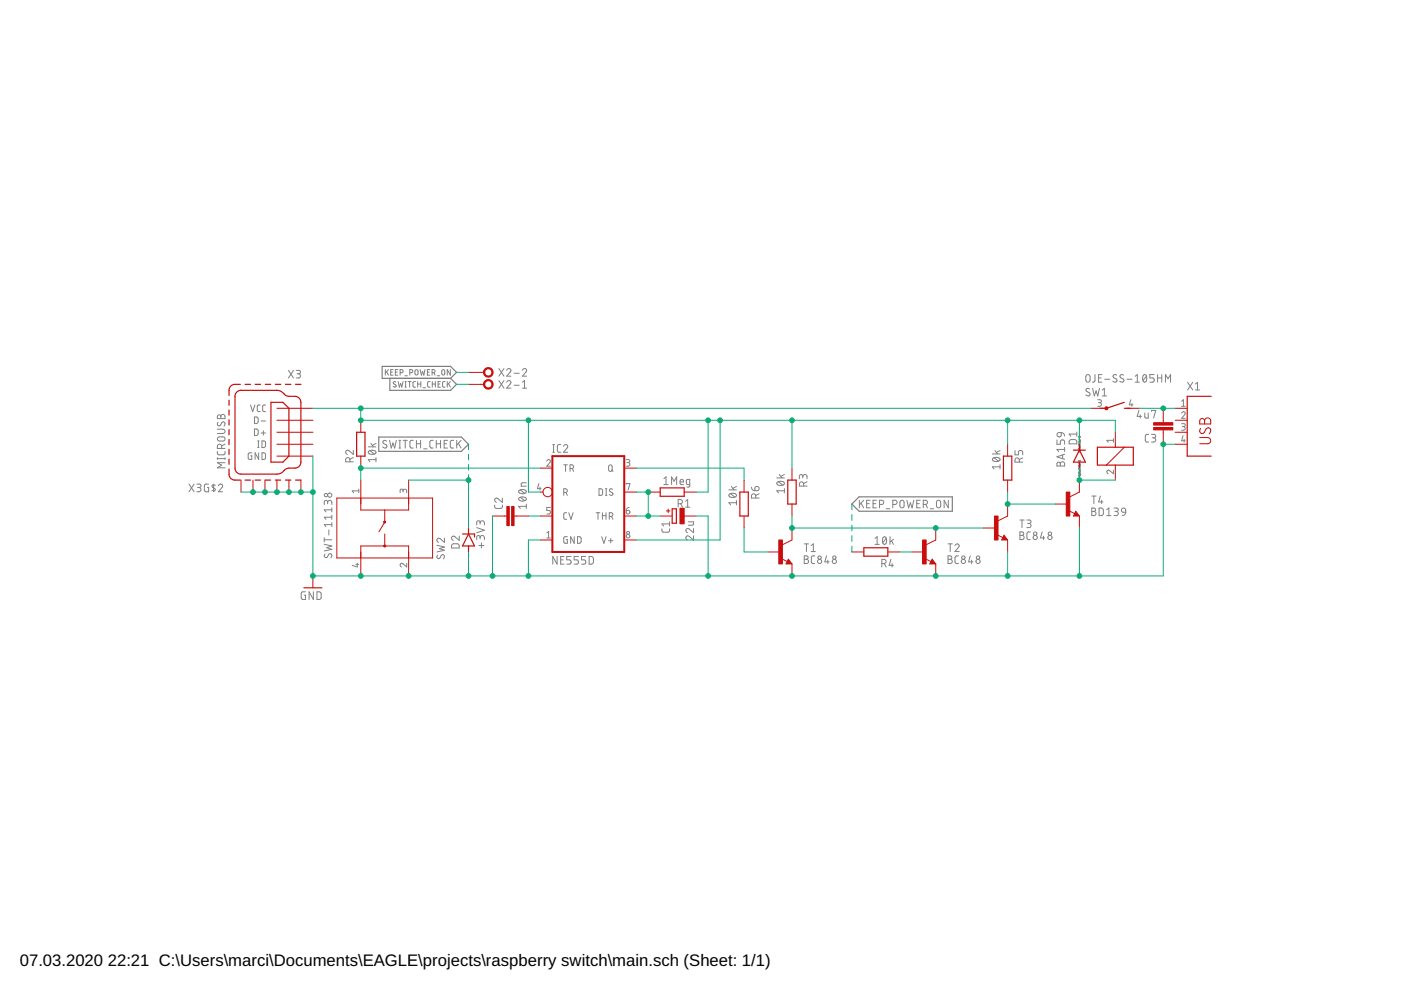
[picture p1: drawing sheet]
<svg xmlns="http://www.w3.org/2000/svg" width="297mm" height="210mm" viewBox="0 0 297 210" stroke-linecap="round" stroke-linejoin="round" font-family="sans-serif">
<defs><g id="words">
<g font-size="3.5">
<text x="4.2" y="204.7">07.03.2020</text>
<text x="22.9" y="204.7">22:21 C:\Users\marci\Documents\EAGLE\projects\raspberry switch\main.sch (Sheet: 1/1)</text>
</g>
</g></defs>
<g fill="none" stroke="#808080" stroke-width=".21">
<path d="M61.2 78.5l1 1.6M62.2 78.5l-1 1.6M62.8 78.5h.6a.36 .36 0 0 1 .3 .4 .36 .36 0 0 1-.3 .3h-.4M63.3 79.2a.44 .44 0 0 1 .4 .5 .44 .44 0 0 1-.4 .4h-.5M81.7 78.4v1.1M82 78.8l.4 .7M82.4 78.4l-.7 .7M82.8 78.9h.4M83.4 78.4h-.6v1.1h.6M83.8 78.9h.4M84.3 78.4h-.5v1.1h.5M84.8 79h.5l.2-.2-.1-.3-.6-.1v1.1"/>
<path d="M85.9 79.7h.5M86.9 79h.5l.1-.2v-.3l-.6-.1v1.1M88.1 78.4h.3l.2 .1v.9l-.2 .1h-.3l-.1-.3zM89.1 78.4l.2 1.1 .3-.7 .3 .7 .2-1.1M90.6 78.9h.4M91.1 78.4h-.5v1.1h.5M91.6 79h.5l.1-.2v-.3l-.6-.1v1.1M92 79l.2 .5M92.7 79.7h.5M93.8 78.4h.2l.3 .1v.9l-.3 .1-.3-.1zM95.5 78.4v1.1l-.7-1.1v1.1M105.8 78.1l1 1.7"/>
<path d="M106.8 78.1l-1 1.7M107.4 78.5a.44 .44 0 0 1 .7-.3 .44 .44 0 0 1 .1 .7l-.8 .9h.9M109 79.1h1.1M110.8 78.5a.44 .44 0 0 1 .6-.3 .44 .44 0 0 1 .1 .7l-.7 .9h.9M230.3 79.5l.4-.1 .3 .1 .1 1.1a.46 .46 0 0 1-.4 .4 .46 .46 0 0 1-.5-.4zM232.2 79.4l-.1 1.4-.5 .2M233.6 79.4h-.7v1.6h.7M236.7 79.5a.41 .41 0 0 0-.6 0 .41 .41 0 0 0 .1 .6l.5 .2a.44 .44 0 0 1-.1 .7 .44 .44 0 0 1-.7-.2M238.2 79.5a.41 .41 0 0 0-.6 0 .41 .41 0 0 0 0 .6l.5 .2a.44 .44 0 0 1 0 .7 .44 .44 0 0 1-.7-.2M240.7 79.8l.4-.4v1.6M242.4 79.5l.3-.1a.95 .95 0 0 1 0 1.6 1 1 0 0 1-.3-1.5zM243.1 79.8l-.8 .9"/>
<path d="M244.7 79.4h-.9v.7h.5a.45 .45 0 0 1 .4 .5 .45 .45 0 0 1-.4 .4h-.5M245.4 79.4v1.6M246.3 79.4v1.6M46.1 95.7v.5l.3 .2h1.1l.2-.2v-.5M46.1 91h1.2a.46 .46 0 0 1 .4 .5 .46 .46 0 0 1-.4 .4h-1.2M46.1 97.2h1.6M46.1 97v.4M46.2 88.1l.4-.1 .2 .3a.44 .44 0 0 1 .5-.4 .44 .44 0 0 1 .4 .4v.5h-1.6zM46.2 92.8l1.1-.2a.44 .44 0 0 1 .4 .5 .44 .44 0 0 1-.4 .4l-1.1-.1-.1-.3zM46.2 89.5a.41 .41 0 0 0-.1 .6 .41 .41 0 0 0 .6 .1l.3-.6a.44 .44 0 0 1 .7 .1 .44 .44 0 0 1-.2 .6M46.8 88.3v.5M47 95.1v-.5a.46 .46 0 0 0-.5-.4 .46 .46 0 0 0-.4 .4v.5h1.6"/>
<path d="M47.7 98.1h-1.6l.9 .5-.9 .6h1.6M47.7 97v.4M47.7 94.2l-.7 .3M53.1 85.9l.5 1.4 .4-1.4M53.4 96h-.5l-.3 .2v.9l.2 .3h.6v-.8h-.3M54 88.4h.5l.2 .2v.8l-.2 .4h-.5zM54 91h.5l.2 .2v.7l-.2 .4-.5 .1zM54.6 93.5h.3M54.6 94.9h.3M54.8 93.5v1.4M54.8 96v1.4l-.7-1.4v1.4M55.2 85.9h-.5l-.2 .3 .1 .9 .1 .1 .5 .1"/>
<path d="M55.4 89.3h.9M55.4 91.8h.9M55.5 93.5h.6l.2 .2v.9l-.2 .2-.6 .1zM55.5 96l.6 .1 .2 .2v.9l-.2 .2h-.6zM55.8 91.3v1M56.3 85.9h-.4l-.2 .3v.9l.2 .1 .4 .1M74.2 97.9v-.4a.46 .46 0 0 0-.5-.5 .46 .46 0 0 0-.4 .5v.4h1.6M74.9 95.5v.9l-.9-.8a.44 .44 0 0 0-.7 .1 .44 .44 0 0 0 .3 .7M74.9 97l-.7 .4M78.1 94.7h1.6M78.2 95.7a1.02 1.02 0 0 1 1.5 .2 .97 .97 0 0 1-1.6 0zM78.4 95.5l1 .8"/>
<path d="M78.6 94l.6 .7M79.7 97.5h-1.6l.3 .4M79.7 97v.9M79.7 94l-.7 .4M82 93.5l-.2-.1a.38 .38 0 0 0-.5 .1 .38 .38 0 0 0 .1 .5l.5 .3a.4 .4 0 0 1 0 .6 .4 .4 0 0 1-.6 0l-.2-.1M82.6 93.4l.4 1.6 .3-1.1 .4 1.1 .3-1.6M83.9 81l-.4-.1-.1 .3 .5 .4a.29 .29 0 0 1 0 .4 .29 .29 0 0 1-.4 0l-.1-.1M84.4 80.9l.3 1.2 .2-.8 .3 .8 .2-1.2M84.6 93.4h.3M84.6 95h.3M84.8 93.4v1.6M85.5 93.4h.9"/>
<path d="M85.9 82.1h.2M85.9 80.9h.2M85.9 93.4v1.6M86 80.9v1.2M86.5 80.9h.7M86.8 80.9v1.2M87.6 93.4h-.5l-.2 .3 .1 1.2 .6 .1M88.1 80.9h-.4l-.1 .3v.7l.5 .2M88.3 94.1h.9M88.3 93.4v1.6M88.6 80.9v1.2M88.6 81.4h.6"/>
<path d="M89.2 93.4v1.6M89.2 80.9v1.2M89.7 82.2h.5M89.8 95.2h.8M91.2 80.9h-.4l-.1 .3v.7l.5 .2M91.7 81.4h.6M91.7 80.9v1.2M91.9 93.4h-.5l-.3 .3 .1 1.1 .2 .2h.5M92.3 80.9v1.2M92.5 94.1h.9M92.5 93.4v1.6M92.9 81.4h.4"/>
<path d="M93.4 80.9h-.5v1.2h.5M93.4 93.4v1.6M94.2 94.1h.5M94.3 80.9h-.3l-.2 .3 .1 .8 .4 .1M94.8 80.9v1.2M94.9 93.4h-.7v1.6h.7M95.1 81.4l.4 .7M95.5 80.9l-.7 .7M96.2 93.4h-.5l-.2 .3v1.1l.2 .2h.5M96.8 93.4v1.6M97.2 94l.5 1M97.7 93.4l-.9 1"/>
<path d="M105.8 80.7l1 1.6M106.8 80.7l-1 1.6M107.4 81a.44 .44 0 0 1 .7-.3 .44 .44 0 0 1 .1 .7l-.8 .9h.9M109 81.7h1.1M110.8 82.3h.9M110.8 81l.4-.3v1.6M115.9 97.7a.38 .38 0 0 1 .6-.2 .38 .38 0 0 1 .1 .6l-.7 .7h.8M117.2 95.9h.4M117.2 94.3h.4M117.4 94.3v1.6M118.9 94.3h-.5l-.2 .3v1.1l.2 .2h.5M119.5 94.6a.44 .44 0 0 1 .6-.3 .44 .44 0 0 1 .1 .7l-.7 .9h.9"/>
<path d="M119.5 98.6h.8M119.9 98.6v1.3M120.9 99.3h.3a.39 .39 0 0 0 .4-.4 .39 .39 0 0 0-.4-.3h-.3v1.3M121.3 99.3l.3 .6M129.1 98.7l.3-.1 .3 .1 .1 .9a.38 .38 0 0 1-.4 .3 .38 .38 0 0 1-.4-.3zM129.6 99.7l.4 .2M132.8 97.5h.6l.1 .2-.1 .3-.5 .1M133.2 98.1a.39 .39 0 0 1 .4 .4 .39 .39 0 0 1-.4 .3h-.4M210.4 96.2h1.6M210.5 97.2a1.04 1.04 0 0 1 1.5 .2 .95 .95 0 0 1-1.6 0zM210.8 97l.9 .8M210.9 95.5l.6 .7"/>
<path d="M212 99h-1.6l.4 .4M212 98.5v.9M212 95.5l-.7 .4M215.2 95.5v.9h.7v-.5a.46 .46 0 0 1 .5-.4 .46 .46 0 0 1 .4 .4v.5M216.1 98v-.5a.46 .46 0 0 0-.4-.4 .46 .46 0 0 0-.5 .4v.5h1.6M216.8 97.1l-.7 .3M224.1 93.3v.9h.7v-.6a.46 .46 0 0 1 .5-.3 .46 .46 0 0 1 .4 .3v.6M224.2 98.1l.4-.1 .2 .3a.46 .46 0 0 1 .5-.4 .46 .46 0 0 1 .4 .4v.5h-1.6zM224.2 91.8l.8-.1v.6a.46 .46 0 0 1-.7 .3 .46 .46 0 0 1-.1-.8zM224.8 98.3v.5M225 91.7l.4 .2 .3 .5M225.3 96.5v.8"/>
<path d="M225.7 94.8v.9M225.7 96.3l-1.6 .6 1.6 .5M225.7 95.3h-1.6l.4 .4M226.8 93.3l.3-.1h.9l.3 .3v.6h-1.6zM228.3 91.6v.9M228.3 92h-1.6l.3 .5M228.7 98.7h.3v.2h-.2v-.2M228.7 93.6h.3v.2h-.2v-.2M228.7 95.2h.1M228.7 95.7l.1 .1 .2-.1v.2M228.7 99.3l.3 .1-.2 .1zM228.7 94.2l.3 .2h-.2z"/>
<path d="M228.8 100l.1 .1 .1-.1M228.8 94.9l.1 .1 .1-.1M228.8 95.2h.2M228.8 93v.2h.2M228.8 93.9v.2h.2M228.8 98.1v.1h.2M228.8 99v.1h.2M229 99.7v.1h-.2v-.1l.1 .1M229 98.4v.2l-.2-.2 .1 .2M229 95.5v-.2l-.2 .1v.1h.4M229 94.6v.2l-.2-.2 .1 .2M229 93.3v.2l-.2-.2 .1 .2"/>
<path d="M229 92.5v.2l-.2-.2-.1 .2M229 97.6v.2M229 97.7h-.3v.1M231 82.5a.41 .41 0 0 0-.6-.1 .41 .41 0 0 0-.1 .5l.6 .4a.38 .38 0 0 1 .2 .5 .38 .38 0 0 1-.6 .1l-.3-.2M231.6 82.3l.4 1.6 .4-1 .3 1 .4-1.6M232.7 84.8h.5l.3 .2-.2 .3-.4 .1M232.9 80.1h.6M233.1 85.4a.39 .39 0 0 1 .4 .4 .39 .39 0 0 1-.4 .3h-.4M233.7 82.7l.4-.4v1.6M233.7 83.9h.9M234.2 80.4h1.1M236.1 99.7v.8l-.8-.7a.38 .38 0 0 0-.6 .1 .38 .38 0 0 0 .3 .6"/>
<path d="M236.1 93.4h-1.4l.3 .4M236.1 93v.8M238.9 80.4h1.1M239.8 84.8l-.4 1h.8M240 85.5v.6M240.7 81h.9M241.5 87l-.4 1.3h.9M241.7 87.9v.7M242.7 87.6v.9l.3 .1h.4v-1M243.5 92.1l-.6 .1-.1 .3 .1 1.1 .6 .1M244.1 92.1h.6a.36 .36 0 0 1 .3 .4 .36 .36 0 0 1-.3 .3h-.4M244.1 87.2v-.2h.9l-.4 1.6"/>
<path d="M244.6 92.8a.46 .46 0 0 1 .4 .5 .46 .46 0 0 1-.4 .4h-.5M245.4 80.1h.9M247.1 81v-1.6l.5 .9 .6-.9v1.6M250.5 87.6a.38 .38 0 0 1 .6-.3 .38 .38 0 0 1 .1 .6l-.7 .8h.8M250.5 89.8l.6 .1 .2 .2-.2 .3h-.4M250.5 86.1h.8M250.5 85.1l.4-.3v1.3M250.8 92.4l-.3 1.1h.8M250.9 90.4a.39 .39 0 0 1 .4 .4 .39 .39 0 0 1-.4 .4h-.4M251.1 93.1v.7M251.8 81.1l1.1 1.6M252.9 81.1l-1.1 1.6"/>
<path d="M253.4 81.4l.5-.3v1.6M253.4 82.7h1M40.1 102.6l1 1.7M41.1 102.6l-1 1.7M41.7 102.6h.6a.36 .36 0 0 1 .3 .4 .36 .36 0 0 1-.3 .4h-.4M42.2 103.4a.46 .46 0 0 1 .4 .4 .46 .46 0 0 1-.4 .5h-.5M44.2 102.6l-.6 .1-.2 .1v1.4l.8 .1v-.9h-.2M45.3 102.6v1.7M45.7 102.9a.36 .36 0 0 0-.6-.1 .36 .36 0 0 0 0 .5l.5 .4v.2l-.3 .2-.4-.1M46.3 103a.44 .44 0 0 1 .6-.3 .44 .44 0 0 1 .2 .7l-.8 .9h.9M68.7 115.4l1.7 .4-1.1 .3 1.1 .4-1.7 .3M68.7 114.4h1.7"/>
<path d="M68.7 114v.9M68.9 117.5l-.1 .2a.38 .38 0 0 0 .1 .5 .38 .38 0 0 0 .5-.1l.3-.5a.4 .4 0 0 1 .6-.1 .4 .4 0 0 1 0 .6l-.2 .2M69.5 106.5a.44 .44 0 0 1 .4-.4 .44 .44 0 0 1 .5 .4v.5M69.5 106.8v-.4a.36 .36 0 0 0-.4-.3 .36 .36 0 0 0-.4 .3v.6M69.7 112.4v1M70.4 111.2h-1.7l.4 .5M70.4 107.7v.8M70.4 109.2v.9M70.4 110.8v.9M70.4 109.7h-1.7l.4 .4M70.4 108.1h-1.7l.4 .4M75.4 119.7h.7"/>
<path d="M75.8 119.4v.8l-1.1-.3M76.1 104.1h-1.4l.3 .4M76.1 103.7v.8M85.4 104.1a.39 .39 0 0 1 .4-.4 .39 .39 0 0 1 .4 .4v.4M85.4 104.3v-.4l-.3-.2-.2 .2-.1 .6M86.2 119.4v.8l-.8-.7a.38 .38 0 0 0-.6 .2 .38 .38 0 0 0 .3 .5M92.6 115.6l1.6 .4-1 .3 1 .4-1.6 .3M92.8 117.7l-.1 .2a.37 .37 0 0 0 .1 .5 .37 .37 0 0 0 .5-.1l.3-.5a.37 .37 0 0 1 .5-.1 .37 .37 0 0 1 .1 .5l-.2 .3M94.2 114.1v.9l-.9-.8a.44 .44 0 0 0-.7 .2 .44 .44 0 0 0 .4 .6M95.9 115.4l1.2-.1 .2 .3 .1 .6h-1.7zM97.4 113.7v.9l-.9-.8a.44 .44 0 0 0-.8 .1 .44 .44 0 0 0 .4 .7M101.1 111.9l1.6 .5-1.6 .6"/>
<path d="M101.5 115.7h1.1M101.8 114a.46 .46 0 0 1 .4-.5 .46 .46 0 0 1 .5 .5v.4M101.8 114.3v-.4a.36 .36 0 0 0-.4-.4 .36 .36 0 0 0-.3 .4v.5M101.8 110.8a.46 .46 0 0 1 .4-.4 .46 .46 0 0 1 .5 .4v.5M101.8 111.1v-.3a.36 .36 0 0 0-.4-.4 .36 .36 0 0 0-.3 .4v.5M102.1 115.1v1.1M104.9 107.1v.5l.3 .2h1.1l.2-.2v-.5M106.5 105.6v.9l-.9-.8a.44 .44 0 0 0-.7 .2 .44 .44 0 0 0 .3 .6M110.1 105.6a1.04 1.04 0 0 1 1.5 .2 .95 .95 0 0 1-1.6 0zM110.1 104a1.02 1.02 0 0 1 1.5 .2 .97 .97 0 0 1-1.6 0zM110.3 105.4l.9 .8M110.3 103.9l.9 .7"/>
<path d="M111.6 102.4h-.8l-.3 .2v.5h1.1M111.6 107.4h-1.6l.3 .4M111.6 106.9v.9M114.3 102.5l-.4 1.1h.8M114.5 103.3v.6M115.9 114.1h.8M115.9 113l.4-.3v1.4M116.7 107.6h-.8v.6h.5a.39 .39 0 0 1 .3 .4 .39 .39 0 0 1-.3 .4h-.5M118.1 118v1.6l-.9-1.6v1.6M118.9 118.7h.5M119.5 104.4h.4a.39 .39 0 0 0 .4-.4 .39 .39 0 0 0-.4-.4h-.4v1.4M119.6 118h-.7v1.6h.7"/>
<path d="M120 104.4l.3 .6M120.1 108.7h-.4l-.2 .3v.9l.2 .2h.4M120.3 113.8h-.6l-.2 .2v.9l.2 .3h.6v-.8h-.2M120.6 108.7l.5 1.4 .4-1.4M121.1 118h-.9v.7h.5a.46 .46 0 0 1 .4 .5 .46 .46 0 0 1-.4 .4h-.5M121.8 113.8v1.4l-.8-1.4v1.4M122.4 113.8h.6l.2 .2v.9l-.2 .2-.6 .1zM122.6 118h-.9v.7h.6a.46 .46 0 0 1 .3 .5 .46 .46 0 0 1-.3 .4h-.6M124.2 118h-.9v.7h.5a.46 .46 0 0 1 .4 .5 .46 .46 0 0 1-.4 .4h-.5M124.9 118h.6l.3 .3v.9l-.3 .4h-.6zM126.4 108.7h.8M126.8 108.7v1.4"/>
<path d="M127 103.6l.5 .1 .2 .2v.9l-.2 .2h-.5zM127.6 113.8l.4 1.4 .5-1.4M127.7 109.3h.8M127.7 108.7v1.4M128.4 103.6h.3M128.4 105h.3M128.5 108.7v1.4M128.5 103.6v1.4M129 114.6h1M129.2 109.5h.4a.39 .39 0 0 0 .4-.4 .39 .39 0 0 0-.4-.4h-.4v1.4M129.5 114.2v.9M129.6 109.5l.4 .6"/>
<path d="M129.9 103.8a.35 .35 0 0 0-.6-.1 .35 .35 0 0 0 .1 .5l.4 .3a.38 .38 0 0 1-.1 .6 .38 .38 0 0 1-.5-.3M132.8 108.2h.4a.39 .39 0 0 1 .3 .5 .39 .39 0 0 1-.4 .3 .39 .39 0 0 1-.3-.4zM132.8 102.7v-.2h.8l-.4 1.4M133.4 107.6l-.5 .2-.1 .4M140.3 112.1l.1 .5 .3 .2h1l.2-.2 .1-.5M140.8 101.5l.4-.4v1.6M140.8 102.7h.9M142 110.6v.9M142 111.1h-1.7l.4 .4M142.4 102.7v-1.6l.5 .9 .6-.9v1.6M143.8 106.8h.5a.44 .44 0 0 0 .4-.4 .44 .44 0 0 0-.4-.5h-.5v1.6M144.2 102.2h.7a.38 .38 0 0 0-.3-.5 .38 .38 0 0 0-.4 .3l.1 .7h.6"/>
<path d="M144.3 106.8l.4 .7M145.4 106.3l.4-.4v1.6M145.4 107.5h.8M145.9 110.6h1.1v.6l-.1 .1-1 .1M146.2 102.7h-.5l-.2-.1v-.7l.2-.2 .5-.1v1.4l-.1 .2-.5 .1M147 113.6v.9l-.9-.8a.44 .44 0 0 0-.7 .2 .44 .44 0 0 0 .4 .6M147 112.1v.8l-.9-.7a.44 .44 0 0 0-.7 .1 .44 .44 0 0 0 .4 .6M154.5 103.9h1.6M154.6 104.8a1 1 0 0 1 1.5 .2 .95 .95 0 0 1-1.6 0zM154.9 104.7l.9 .7M155.1 103.1l.5 .8M156.1 106.6h-1.6l.4 .4"/>
<path d="M156.1 106.1v.9M156.1 103.1l-.7 .4M159.3 103.3l.3 .6 .4 .1M160.1 103.3a.46 .46 0 0 1 .8 .1 .46 .46 0 0 1-.4 .6h-.5zM160.2 105.6v-.5a.46 .46 0 0 0-.4-.4 .46 .46 0 0 0-.5 .4v.5h1.7M161 104.7l-.8 .4M164.7 101.3h1.6M164.8 102.2a1 1 0 0 1 1.5 .3 .95 .95 0 0 1-1.6 0zM165.1 102.1l.8 .7M165.2 100.6l.6 .7M166.3 104.1h-1.6l.4 .4M166.3 103.6v.9"/>
<path d="M166.3 100.6l-.8 .4M170.2 101a.46 .46 0 0 1 .5-.4 .46 .46 0 0 1 .4 .4v.5M170.2 101.3v-.3a.36 .36 0 0 0-.4-.4 .36 .36 0 0 0-.3 .4v.5M170.4 103.1v-.5a.46 .46 0 0 0-.5-.4 .46 .46 0 0 0-.4 .4v.5h1.6M170.5 117.9h.5a.36 .36 0 0 1 .3 .3 .36 .36 0 0 1-.3 .4 .46 .46 0 0 1 .4 .4 .46 .46 0 0 1-.4 .5h-.5zM170.5 118.6h.5M170.5 115.3h.9M171 115.3v1.6M171.1 102.2l-.7 .3M172 115.7l.4-.4v1.6M172 116.9h.9M172.7 117.9h-.5l-.2 .3v1.1l.2 .2h.5"/>
<path d="M175.2 117.9l-.3 1.2h.9M175.5 118.8v.7M182.2 106.1v1.6M182.6 106.7l.5 1M183.1 106.1l-.9 1M183.7 106.8h.6M184.5 106.1h-.8v1.6h.8M185.1 106.8h.6M185.5 114.2l.5-.4v1.6M185.5 115.4h.9M185.8 106.1h-.7v1.6h.7M186.5 107h.4a.44 .44 0 0 0 .5-.5 .44 .44 0 0 0-.5-.4h-.4v1.6"/>
<path d="M187 119.5h.4a.46 .46 0 0 0 .5-.4 .46 .46 0 0 0-.5-.5h-.4v1.6M187.3 113.9l.2-.1a.97 .97 0 0 1 0 1.6 1 1 0 0 1-.2-1.5zM187.5 119.5l.4 .7M187.9 114.2l-.7 .9M187.9 107.9h.7M188.7 113.8v1.6M188.9 118.6l-.4 1.3h.9M189 114.7l.4 .7M189.1 119.5v.7M189.3 107h.4a.44 .44 0 0 0 .5-.5 .44 .44 0 0 0-.5-.4h-.4v1.6M189.4 114.3l-.7 .6M190.8 107.2a.46 .46 0 0 0 .4 .5 .46 .46 0 0 0 .5-.5v-.7a.44 .44 0 0 0-.5-.4 .44 .44 0 0 0-.4 .4v.7"/>
<path d="M192.3 106.1l.3 1.6 .4-1.1 .4 1.1 .3-1.6M194.4 106.8h.5M195.1 106.1h-.7v1.6h.7M195.7 107h.5a.44 .44 0 0 0 .4-.5 .44 .44 0 0 0-.4-.4h-.5v1.6M196.3 107l.3 .7M197.2 107.9h.8M198.7 106.2l.3-.1 .3 .1 .2 1a.46 .46 0 0 1-.5 .5 .46 .46 0 0 1-.5-.5zM201 117.9h.5a.36 .36 0 0 1 .3 .3 .36 .36 0 0 1-.3 .4 .46 .46 0 0 1 .4 .4 .46 .46 0 0 1-.4 .5h-.5zM201 118.6h.5M201 115.3h.9M201.1 106.1v1.6l-.9-1.6v1.6M201.5 115.3v1.6"/>
<path d="M202.5 115.7a.44 .44 0 0 1 .6-.4 .44 .44 0 0 1 .1 .7l-.7 .9h.9M203.2 117.9h-.5l-.2 .3v1.1l.2 .2h.5M205.7 117.9l-.3 1.2h.9M206 118.8v.7M216.2 112.8h.5a.37 .37 0 0 1 .4 .3 .37 .37 0 0 1-.4 .4 .44 .44 0 0 1 .4 .5 .44 .44 0 0 1-.4 .4h-.5zM216.2 113.5h.5M216.2 110.3h.9M216.7 110.3v1.6M217.7 110.3h.5a.36 .36 0 0 1 .4 .3 .36 .36 0 0 1-.4 .4h-.3M218.1 111a.44 .44 0 0 1 .5 .4 .44 .44 0 0 1-.5 .5h-.4M218.4 112.8l-.6 .1-.1 .3 .1 1 .2 .2h.4M221 112.8l-.4 1.2h.9"/>
<path d="M221.2 113.7v.7M228.7 100.3h.1M228.7 100.2v.1M228.7 100.2h.1M228.7 100.8l.1 .1 .2-.2v.2M228.8 100.3h.2M229 100.6v-.2l-.2 .1 .4 .1M231.5 107.7h.4a.36 .36 0 0 1 .4 .4 .36 .36 0 0 1-.4 .3 .44 .44 0 0 1 .5 .5 .44 .44 0 0 1-.5 .4h-.4zM231.5 108.4h.4M231.5 105.2h.9M231.9 105.2v1.6M233 107.7h.6l.3 .3v.9l-.3 .4h-.6z"/>
<path d="M233.3 105.2l-.4 1.2h.9M233.6 106.1v.7M234.6 109.3h.9M234.6 108.1l.5-.4v1.6M236.2 107.7h.5a.36 .36 0 0 1 .4 .4 .36 .36 0 0 1-.4 .3h-.3M236.6 108.4a.44 .44 0 0 1 .5 .5 .44 .44 0 0 1-.5 .4h-.4M237.9 107.8l.3-.1 .3 .1 .2 .8-.8-.1-.1-.3zM238.7 108.6l-.3 .6-.5 .1M64.8 125.5l-.8 .1v1.4l.8 .1v-.9h-.3M66.4 125.5v1.6l-.9-1.6v1.6M67.2 125.5h.6l.3 .3v1l-.3 .3h-.6z"/>
<circle cx="69.1" cy="105" r=".35"/>
<circle cx="69.9" cy="105" r=".44"/>
<circle cx="133.2" cy="113" r=".31"/>
<circle cx="133.2" cy="113.7" r=".39"/>
<circle cx="173.8" cy="119" r=".45"/>
<circle cx="173.8" cy="118.2" r=".36"/>
<circle cx="176.9" cy="118.2" r=".35"/>
<circle cx="176.9" cy="119" r=".46"/>
<circle cx="204.2" cy="119" r=".46"/>
<circle cx="204.3" cy="118.2" r=".36"/>
<circle cx="207.4" cy="119" r=".45"/>
<circle cx="207.4" cy="118.2" r=".35"/>
<circle cx="219.5" cy="113.2" r=".36"/>
<circle cx="219.5" cy="114" r=".46"/>
<circle cx="222.6" cy="114" r=".45"/>
<circle cx="222.6" cy="113.2" r=".36"/>
</g>
<path d="M81 77.7h14.5l1.3 1.3-1.3 1.2h-14.5zM80.3 92.7h17.5l1.5 1.5-1.5 1.5h-17.5zM82.7 80.2v2.6h12.8l1.3-1.3-1.3-1.3M180.6 106.9l1.5-1.6h19.8v3.1h-19.8z" fill="none" stroke="#808080" stroke-width=".25"/>
<g fill="none" stroke="#c90d0c" stroke-width=".21">
<path d="M99.3 79h3.3M58.7 86.6h7.6M58.7 89.1h7.6M58.7 91.7h7.6M58.7 94.2h7.6M58.7 96.7h7.6M76.5 89.1v2.6M76.5 96.7v2.6M99.3 81.5h3.3M114.6 99.3h2.5M132.4 99.3h2.5M167.9 99.3v2.5"/>
<path d="M213.6 94.2v2.5M231.4 86.6h2.5M236.5 91.7v3.1M236.5 98.6v3.2M238.4 94.8l-3.8 3.8M239 86.6h2.6M246.6 86.6v3M246.6 91.1v3.1M249.2 86.6h2.5M249.2 89.1h2.5M249.2 91.7h2.5M249.2 94.2h2.5"/>
<path d="M254.4 92.8h1.7a.66 .66 0 0 1 .6 .6 .66 .66 0 0 1-.6 .7h-1.7M254.6 90.8a.58 .58 0 0 0-.1 .9 .58 .58 0 0 0 .8 0l.4-.7a.58 .58 0 0 1 .9-.1 .58 .58 0 0 1-.1 .9l-.1 .2M254.6 88.8h.5l.3 .4a.65 .65 0 0 1 .6-.6 .65 .65 0 0 1 .7 .6v.7h-2.3v-.7zM255.4 89.2v.7M51.1 101.8v2.5M53.6 101.8v2.5M56.2 101.8v2.5M58.7 101.8v2.5M61.3 101.8v2.5M63.8 101.8v2.5M71.4 105.6h20.3v12.7h-20.3zM76.5 101.8v6.3h10.1v-6.3"/>
<path d="M81.6 108.1v2.6l-1.3 2.1M81.6 113.2v2.6M104.4 109.4h3.1M109 109.4h3M114.6 114.5h2.5M114.6 109.4h2.5M114.6 104.3h.5M132.4 114.5h2.5M132.4 109.4h2.5M132.4 104.3h2.5M137.4 104.3h2.6M140 109.4h2.5"/>
<path d="M141.3 108.3h.7M141.7 107.9v.8M145.1 109.4h2.5M145.1 104.3h2.5M157.8 101.8v2.5M157.8 109.4v2.6M162.8 117h2.6M165.7 118.4l1.2 .7M167.2 118.6l.7 1h-1.3zM167.9 112v2.5l-2 1M167.9 106.9v2.5M167.9 119.6v2.5"/>
<path d="M180.6 117h2.6M188.2 117h2.6M193.3 117h2.6M196.2 118.4l1.2 .7M197.6 118.6l.8 1h-1.3zM198.4 112v2.5l-2 1M198.4 119.6v2.5M208.6 112h2.5M211.4 113.4l1.2 .6M212.9 113.5l.7 1h-1.2zM213.6 106.9v2.5l-2 1M213.6 101.8v2.5"/>
<path d="M213.6 114.5v2.5M223.8 106.9h2.5M226.6 108.3l1.3 .6M228.1 108.4l.8 1h-1.3zM228.9 101.8v2.5l-2.1 1M228.9 109.4v2.6M66.3 122.1v2.5M76.5 122.1v-6.3h10.1v6.3"/>
<circle cx="81.6" cy="110.7" r=".16"/>
<circle cx="81.6" cy="115.8" r=".2"/>
<circle cx="81.6" cy="110.7" r=".2"/>
<circle cx="81.6" cy="115.8" r=".16"/>
<circle cx="116.1" cy="104.3" r=".99"/>
</g>
<g fill="none" stroke="#c90d0c" stroke-width=".25">
<path d="M48.6 99.4a2.03 2.03 0 0 0 .4 2.1 2.27 2.27 0 0 0 2 .3M48.6 84.8v1.1M48.6 86.9v1.1M48.6 89v1.1M48.6 91.1v1.1M48.6 93.2v1.1M48.6 95.3v1.1M48.6 97.3v1.1M50.3 83l.8-.2h8l.6 .3 .7 .6a2.59 2.59 0 0 0 2.1 .3l.6 .2 .4 .3 .3 .8v12.7l-.1 .5-.4 .5a2.38 2.38 0 0 1-2 .3l-.6 .1-1 .8-.6 .3h-8l-.6-.1-.4-.3-.3-.8v-15.3l.2-.5zM51 81.5a2.27 2.27 0 0 0-2 .3l-.2 .2a2.17 2.17 0 0 0-.2 1.8M52 81.5h1.1M54.1 81.5h1.1"/>
<path d="M56.2 81.5h1.2M57.4 85.3h2.6l1.3 1.3v10.1l-1.3 1.3h-2.6zM58.4 81.5h1.1M60.5 81.5h1.2M62.7 81.5h1.1M75.6 91.7h1.8v5h-1.8zM212.7 96.7h1.8v5.1h-1.8zM227.6 95.4h2.5M228.9 95.4l1.2 2.6h-2.5zM228.9 94.2v1.2M228.9 98v1.3M232.7 94.8h7.6v3.8h-7.6z"/>
<path d="M238.4 85.3l-3.8 1.3h-1.3M238.4 86.6h1.2M256.8 84h-5.1v12.7h5.1M52 101.8h1.1M54.1 101.8h1.1M56.2 101.8h1.2M58.4 101.8h1.1M60.5 101.8h1.2M62.7 101.8h1.1M98.1 113.2h2.5v.7M99.3 113.2l1.3 2.6h-2.5zM99.3 112v1.2"/>
<path d="M99.3 115.8v1.2M140 103.4h5.1v1.8h-5.1zM142.5 107.9h.9v3h-.9zM156.9 104.3h1.7v5.1h-1.7zM167 101.8h1.8v5.1h-1.8zM167.2 119.1l.1 .2h-.4l.3-.5 .5 .6h-.8M183.2 116.1h5v1.8h-5zM197.6 119.1l.2 .2h-.4l.2-.5 .5 .6h-.7M212.9 114l.1 .2h-.4l.3-.5 .5 .7h-.8M228.1 108.9l.1 .3h-.4l.3-.6 .5 .7h-.8M64.4 124.6h3.8"/>
</g>
<g fill="#c90d0c" stroke="#c90d0c" stroke-width=".21">
<path d="M102.9 80.7a1.03 1.03 0 0 1 1.6 .3 1.03 1.03 0 0 1-.7 1.5 1.03 1.03 0 0 1-1.3-1h.3a.76 .76 0 0 1 1-.7 .76 .76 0 0 1 .3 1.2 .76 .76 0 0 1-1.3-.3v-.2h-.3z" fill-rule="evenodd"/>
<path d="M102.9 78.1a1.03 1.03 0 0 1 1.6 .4 1.03 1.03 0 0 1-.7 1.4 1.03 1.03 0 0 1-1.3-.9h.3a.76 .76 0 0 1 1-.8 .76 .76 0 0 1 .3 1.3 .76 .76 0 0 1-1.3-.3v-.2h-.3z" fill-rule="evenodd"/>
<circle cx="234.6" cy="86.6" r=".33"/>
</g>
<g fill="#c90d0c" stroke="#c90d0c" stroke-width=".21">
<path d="M165.1 114.5h.8v5.1h-.8z"/>
<path d="M195.6 114.5h.8v5.1h-.8z"/>
<path d="M210.8 109.4h.8v5.1h-.8z"/>
<path d="M226.1 104.3h.7v5.1h-.7z"/>
<path d="M144.2 107.8h.9v3.3h-.9z"/>
<path d="M108.5 107.4h.5v4h-.5z"/>
<path d="M107.5 107.4h.5v4h-.5z"/>
<path d="M244.6 89.6h4.1v.5h-4.1z"/>
<path d="M244.6 90.6h4.1v.5h-4.1z"/>
</g>
<path d="M117.1 96.7h15.3v20.3h-15.3z" fill="none" stroke="#c90d0c" stroke-width=".42"/>
<g fill="none" stroke="#0dab76" stroke-width=".21">
<path d="M96.8 79h2.5M66.3 86.6h165.1M76.5 86.6v2.5h160v2.6M96.8 81.5h2.5M99.3 94.2v1.1M99.3 96.3v1.2M99.3 98.5v1.2M112 89.1v15.2h2.6M114.6 99.3h-38.1v2.5M134.9 99.3h22.9v2.5M150.1 89.1v15.2h-2.5M152.7 89.1v25.4h-17.8"/>
<path d="M167.9 89.1v10.2M213.6 89.1v5.1M228.9 89.1v5.1M228.9 99.3v2.5h7.6M241.6 86.6h7.6M249.2 94.2h-2.6v27.9h-180.3v-25.4M51.1 104.3h15.2M86.6 101.8h12.7M99.3 100.6v11.4M99.3 117v5.1M104.4 109.4v12.7M112 109.4h2.6"/>
<path d="M114.6 114.5h-2.6v7.6M134.9 104.3h2.5v5.1M134.9 109.4h5.1M147.6 109.4h2.5v12.7M157.8 112v5h5M167.9 109.4v2.6h40.7M180.6 106.9v1.2M180.6 109.1v1.2M180.6 111.3v1.3M180.6 113.6v1.2M180.6 115.8v1.2M190.8 117h2.5"/>
<path d="M213.6 104.3v2.6h10.2M213.6 117v5.1M228.9 112v10.1"/>
</g>
<g fill="#0dab76" stroke="#0dab76" stroke-width=".21">
<circle cx="53.6" cy="104.3" r=".51"/>
<circle cx="56.2" cy="104.3" r=".51"/>
<circle cx="58.7" cy="104.3" r=".51"/>
<circle cx="61.3" cy="104.3" r=".51"/>
<circle cx="63.8" cy="104.3" r=".51"/>
<circle cx="66.3" cy="104.3" r=".51"/>
<circle cx="66.3" cy="122.1" r=".51"/>
<circle cx="167.9" cy="122.1" r=".51"/>
<circle cx="198.4" cy="122.1" r=".51"/>
<circle cx="213.6" cy="122.1" r=".51"/>
<circle cx="228.9" cy="122.1" r=".51"/>
<circle cx="86.6" cy="122.1" r=".51"/>
<circle cx="76.5" cy="122.1" r=".51"/>
<circle cx="150.1" cy="122.1" r=".51"/>
<circle cx="104.4" cy="122.1" r=".51"/>
<circle cx="112" cy="122.1" r=".51"/>
<circle cx="99.3" cy="122.1" r=".51"/>
<circle cx="246.6" cy="94.2" r=".51"/>
<circle cx="76.5" cy="86.6" r=".51"/>
<circle cx="167.9" cy="89.1" r=".51"/>
<circle cx="213.6" cy="89.1" r=".51"/>
<circle cx="228.9" cy="89.1" r=".51"/>
<circle cx="76.5" cy="89.1" r=".51"/>
<circle cx="150.1" cy="89.1" r=".51"/>
<circle cx="152.7" cy="89.1" r=".51"/>
<circle cx="112" cy="89.1" r=".51"/>
<circle cx="99.3" cy="101.8" r=".51"/>
<circle cx="246.6" cy="86.6" r=".51"/>
<circle cx="167.9" cy="112" r=".51"/>
<circle cx="198.4" cy="112" r=".51"/>
<circle cx="213.6" cy="106.9" r=".51"/>
<circle cx="228.9" cy="101.8" r=".51"/>
<circle cx="76.5" cy="99.3" r=".51"/>
<circle cx="137.4" cy="104.3" r=".51"/>
<circle cx="137.4" cy="109.4" r=".51"/>
</g>
<use href="#words"/>
</svg>
